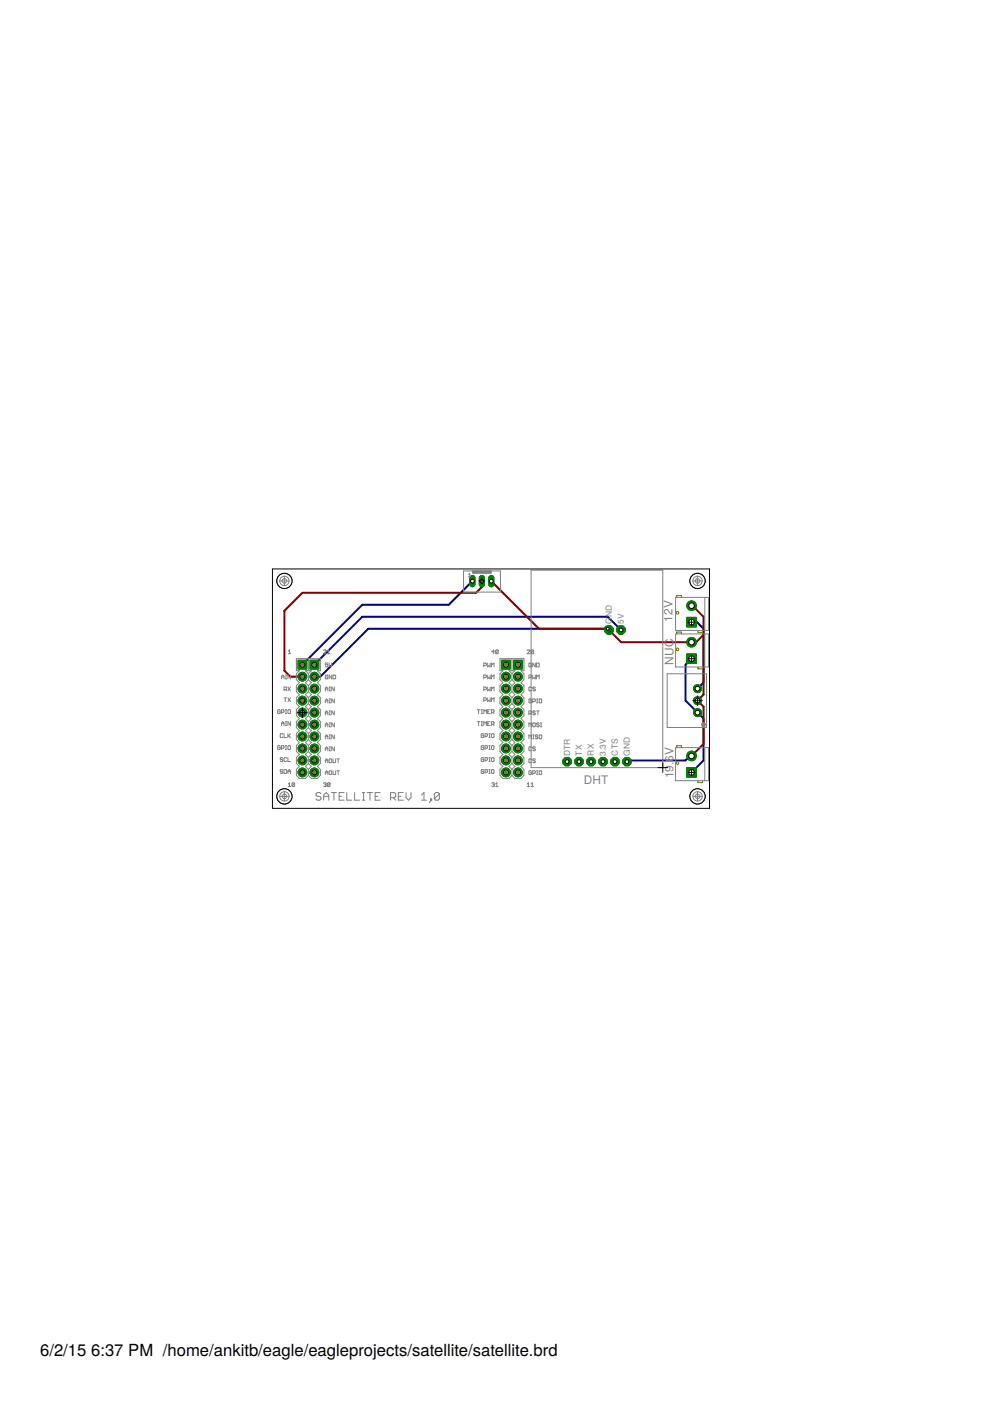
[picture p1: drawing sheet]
<svg xmlns="http://www.w3.org/2000/svg" width="210mm" height="297mm" viewBox="0 0 210 297" stroke-linecap="round" stroke-linejoin="round" font-family="sans-serif">
<defs><g id="words">
<g font-size="3.5">
<text x="8.5" y="287.5">6/2/15</text>
<text x="19.3" y="287.5">6:37 PM /home/ankitb/eagle/eagleprojects/satellite/satellite.brd</text>
</g>
<g font-size="2.5" fill="#7f7f7f">
<text x="142.6" y="131.8" transform="rotate(-90 142.6 131.8)">12V</text>
<text x="142.8" y="140.9" transform="rotate(-90 142.8 140.9)">NUC</text>
<text x="123.8" y="166.3">DHT</text>
<text x="142.8" y="165" transform="rotate(-90 142.8 165)">19.6V</text>
</g>
<g font-size="1.8" fill="#7f7f7f">
<text x="129.7" y="132.3" transform="rotate(-90 129.7 132.3)">GND</text>
<text x="132.3" y="132.3" transform="rotate(-90 132.3 132.3)">5V</text>
<text x="120.9" y="160.2" transform="rotate(-90 120.9 160.2)">DTR</text>
<text x="123.4" y="160.2" transform="rotate(-90 123.4 160.2)">TX</text>
<text x="125.9" y="160.2" transform="rotate(-90 125.9 160.2)">RX</text>
<text x="128.5" y="160.2" transform="rotate(-90 128.5 160.2)">3.3V</text>
<text x="131" y="160.2" transform="rotate(-90 131 160.2)">CTS</text>
<text x="133.6" y="160.2" transform="rotate(-90 133.6 160.2)">GND</text>
</g>
</g></defs>
<path d="M100.2 123.2l-5.1 5h-18.3l-12.7 12.7M129.1 133.6l-.2-.3h-50.8l-10.2 10.2h-1.2M131.7 133.6l-2.8-2.8h-52.1l-10.1 10.1M146.6 139.7l-1.2 1.2v7.6l3.8 3.9v8.8l-2.6 2.6M146.6 131.9h1.2l1.4 1.4v11.4l-1.3 1.3M146.6 160.3h-.3l-.9 .9h-12.2l-.5 .5" fill="none" stroke="#000080" stroke-width=".42"/>
<path d="M63.2 140h1.8v1.9h-1.8z" fill="#008000" stroke="#008000" stroke-width=".21"/>
<circle cx="64.1" cy="140.9" r=".51" fill="#fff" stroke="#000" stroke-width=".21"/>
<circle cx="64.1" cy="143.5" r=".93" fill="#008000" stroke="#008000" stroke-width=".21"/>
<circle cx="64.1" cy="143.5" r=".51" fill="#fff" stroke="#000" stroke-width=".21"/>
<circle cx="64.1" cy="146" r=".93" fill="#008000" stroke="#008000" stroke-width=".21"/>
<circle cx="64.1" cy="146" r=".51" fill="#fff" stroke="#000" stroke-width=".21"/>
<circle cx="64.1" cy="148.5" r=".93" fill="#008000" stroke="#008000" stroke-width=".21"/>
<circle cx="64.1" cy="148.5" r=".51" fill="#fff" stroke="#000" stroke-width=".21"/>
<circle cx="64.1" cy="151.1" r=".93" fill="#008000" stroke="#008000" stroke-width=".21"/>
<circle cx="64.1" cy="151.1" r=".51" fill="#fff" stroke="#000" stroke-width=".21"/>
<circle cx="64.1" cy="153.6" r=".93" fill="#008000" stroke="#008000" stroke-width=".21"/>
<circle cx="64.1" cy="153.6" r=".51" fill="#fff" stroke="#000" stroke-width=".21"/>
<circle cx="64.1" cy="156.1" r=".93" fill="#008000" stroke="#008000" stroke-width=".21"/>
<circle cx="64.1" cy="156.1" r=".51" fill="#fff" stroke="#000" stroke-width=".21"/>
<circle cx="64.1" cy="158.7" r=".93" fill="#008000" stroke="#008000" stroke-width=".21"/>
<circle cx="64.1" cy="158.7" r=".51" fill="#fff" stroke="#000" stroke-width=".21"/>
<circle cx="64.1" cy="161.2" r=".93" fill="#008000" stroke="#008000" stroke-width=".21"/>
<circle cx="64.1" cy="161.2" r=".51" fill="#fff" stroke="#000" stroke-width=".21"/>
<circle cx="64.1" cy="163.8" r=".93" fill="#008000" stroke="#008000" stroke-width=".21"/>
<circle cx="64.1" cy="163.8" r=".51" fill="#fff" stroke="#000" stroke-width=".21"/>
<path d="M65.7 140h1.9v1.9h-1.9z" fill="#008000" stroke="#008000" stroke-width=".21"/>
<circle cx="66.7" cy="140.9" r=".51" fill="#fff" stroke="#000" stroke-width=".21"/>
<circle cx="66.7" cy="143.5" r=".93" fill="#008000" stroke="#008000" stroke-width=".21"/>
<circle cx="66.7" cy="143.5" r=".51" fill="#fff" stroke="#000" stroke-width=".21"/>
<circle cx="66.7" cy="146" r=".93" fill="#008000" stroke="#008000" stroke-width=".21"/>
<circle cx="66.7" cy="146" r=".51" fill="#fff" stroke="#000" stroke-width=".21"/>
<circle cx="66.7" cy="148.5" r=".93" fill="#008000" stroke="#008000" stroke-width=".21"/>
<circle cx="66.7" cy="148.5" r=".51" fill="#fff" stroke="#000" stroke-width=".21"/>
<circle cx="66.7" cy="151.1" r=".93" fill="#008000" stroke="#008000" stroke-width=".21"/>
<circle cx="66.7" cy="151.1" r=".51" fill="#fff" stroke="#000" stroke-width=".21"/>
<circle cx="66.7" cy="153.6" r=".93" fill="#008000" stroke="#008000" stroke-width=".21"/>
<circle cx="66.7" cy="153.6" r=".51" fill="#fff" stroke="#000" stroke-width=".21"/>
<circle cx="66.7" cy="156.1" r=".93" fill="#008000" stroke="#008000" stroke-width=".21"/>
<circle cx="66.7" cy="156.1" r=".51" fill="#fff" stroke="#000" stroke-width=".21"/>
<circle cx="66.7" cy="158.7" r=".93" fill="#008000" stroke="#008000" stroke-width=".21"/>
<circle cx="66.7" cy="158.7" r=".51" fill="#fff" stroke="#000" stroke-width=".21"/>
<circle cx="66.7" cy="161.2" r=".93" fill="#008000" stroke="#008000" stroke-width=".21"/>
<circle cx="66.7" cy="161.2" r=".51" fill="#fff" stroke="#000" stroke-width=".21"/>
<circle cx="66.7" cy="163.8" r=".93" fill="#008000" stroke="#008000" stroke-width=".21"/>
<circle cx="66.7" cy="163.8" r=".51" fill="#fff" stroke="#000" stroke-width=".21"/>
<path d="M106.3 140h1.9v1.9h-1.9z" fill="#008000" stroke="#008000" stroke-width=".21"/>
<circle cx="107.3" cy="140.9" r=".51" fill="#fff" stroke="#000" stroke-width=".21"/>
<circle cx="107.3" cy="143.5" r=".93" fill="#008000" stroke="#008000" stroke-width=".21"/>
<circle cx="107.3" cy="143.5" r=".51" fill="#fff" stroke="#000" stroke-width=".21"/>
<circle cx="107.3" cy="146" r=".93" fill="#008000" stroke="#008000" stroke-width=".21"/>
<circle cx="107.3" cy="146" r=".51" fill="#fff" stroke="#000" stroke-width=".21"/>
<circle cx="107.3" cy="148.5" r=".93" fill="#008000" stroke="#008000" stroke-width=".21"/>
<circle cx="107.3" cy="148.5" r=".51" fill="#fff" stroke="#000" stroke-width=".21"/>
<circle cx="107.3" cy="151.1" r=".93" fill="#008000" stroke="#008000" stroke-width=".21"/>
<circle cx="107.3" cy="151.1" r=".51" fill="#fff" stroke="#000" stroke-width=".21"/>
<circle cx="107.3" cy="153.6" r=".93" fill="#008000" stroke="#008000" stroke-width=".21"/>
<circle cx="107.3" cy="153.6" r=".51" fill="#fff" stroke="#000" stroke-width=".21"/>
<circle cx="107.3" cy="156.1" r=".93" fill="#008000" stroke="#008000" stroke-width=".21"/>
<circle cx="107.3" cy="156.1" r=".51" fill="#fff" stroke="#000" stroke-width=".21"/>
<circle cx="107.3" cy="158.7" r=".93" fill="#008000" stroke="#008000" stroke-width=".21"/>
<circle cx="107.3" cy="158.7" r=".51" fill="#fff" stroke="#000" stroke-width=".21"/>
<circle cx="107.3" cy="161.2" r=".93" fill="#008000" stroke="#008000" stroke-width=".21"/>
<circle cx="107.3" cy="161.2" r=".51" fill="#fff" stroke="#000" stroke-width=".21"/>
<circle cx="107.3" cy="163.8" r=".93" fill="#008000" stroke="#008000" stroke-width=".21"/>
<circle cx="107.3" cy="163.8" r=".51" fill="#fff" stroke="#000" stroke-width=".21"/>
<path d="M108.9 140h1.8v1.9h-1.8z" fill="#008000" stroke="#008000" stroke-width=".21"/>
<circle cx="109.8" cy="140.9" r=".51" fill="#fff" stroke="#000" stroke-width=".21"/>
<circle cx="109.8" cy="143.5" r=".93" fill="#008000" stroke="#008000" stroke-width=".21"/>
<circle cx="109.8" cy="143.5" r=".51" fill="#fff" stroke="#000" stroke-width=".21"/>
<circle cx="109.8" cy="146" r=".93" fill="#008000" stroke="#008000" stroke-width=".21"/>
<circle cx="109.8" cy="146" r=".51" fill="#fff" stroke="#000" stroke-width=".21"/>
<circle cx="109.8" cy="148.5" r=".93" fill="#008000" stroke="#008000" stroke-width=".21"/>
<circle cx="109.8" cy="148.5" r=".51" fill="#fff" stroke="#000" stroke-width=".21"/>
<circle cx="109.8" cy="151.1" r=".93" fill="#008000" stroke="#008000" stroke-width=".21"/>
<circle cx="109.8" cy="151.1" r=".51" fill="#fff" stroke="#000" stroke-width=".21"/>
<circle cx="109.8" cy="153.6" r=".93" fill="#008000" stroke="#008000" stroke-width=".21"/>
<circle cx="109.8" cy="153.6" r=".51" fill="#fff" stroke="#000" stroke-width=".21"/>
<circle cx="109.8" cy="156.1" r=".93" fill="#008000" stroke="#008000" stroke-width=".21"/>
<circle cx="109.8" cy="156.1" r=".51" fill="#fff" stroke="#000" stroke-width=".21"/>
<circle cx="109.8" cy="158.7" r=".93" fill="#008000" stroke="#008000" stroke-width=".21"/>
<circle cx="109.8" cy="158.7" r=".51" fill="#fff" stroke="#000" stroke-width=".21"/>
<circle cx="109.8" cy="161.2" r=".93" fill="#008000" stroke="#008000" stroke-width=".21"/>
<circle cx="109.8" cy="161.2" r=".51" fill="#fff" stroke="#000" stroke-width=".21"/>
<circle cx="109.8" cy="163.8" r=".93" fill="#008000" stroke="#008000" stroke-width=".21"/>
<circle cx="109.8" cy="163.8" r=".51" fill="#fff" stroke="#000" stroke-width=".21"/>
<circle cx="132.9" cy="161.5" r=".96" fill="#008000" stroke="#008000" stroke-width=".21"/>
<circle cx="132.9" cy="161.5" r=".4" fill="#fff" stroke="#000" stroke-width=".21"/>
<circle cx="130.4" cy="161.5" r=".96" fill="#008000" stroke="#008000" stroke-width=".21"/>
<circle cx="130.4" cy="161.5" r=".4" fill="#fff" stroke="#000" stroke-width=".21"/>
<circle cx="127.8" cy="161.5" r=".96" fill="#008000" stroke="#008000" stroke-width=".21"/>
<circle cx="127.8" cy="161.5" r=".4" fill="#fff" stroke="#000" stroke-width=".21"/>
<circle cx="125.3" cy="161.5" r=".96" fill="#008000" stroke="#008000" stroke-width=".21"/>
<circle cx="125.3" cy="161.5" r=".4" fill="#fff" stroke="#000" stroke-width=".21"/>
<circle cx="122.8" cy="161.5" r=".96" fill="#008000" stroke="#008000" stroke-width=".21"/>
<circle cx="122.8" cy="161.5" r=".4" fill="#fff" stroke="#000" stroke-width=".21"/>
<circle cx="120.2" cy="161.5" r=".96" fill="#008000" stroke="#008000" stroke-width=".21"/>
<circle cx="120.2" cy="161.5" r=".4" fill="#fff" stroke="#000" stroke-width=".21"/>
<circle cx="131.7" cy="133.6" r=".96" fill="#008000" stroke="#008000" stroke-width=".21"/>
<circle cx="131.7" cy="133.6" r=".4" fill="#fff" stroke="#000" stroke-width=".21"/>
<circle cx="129.1" cy="133.6" r=".96" fill="#008000" stroke="#008000" stroke-width=".21"/>
<circle cx="129.1" cy="133.6" r=".4" fill="#fff" stroke="#000" stroke-width=".21"/>
<path d="M145.6 138.6h2v2.1h-2z" fill="#008000" stroke="#008000" stroke-width=".21"/>
<circle cx="146.6" cy="139.7" r=".59" fill="#fff" stroke="#000" stroke-width=".21"/>
<circle cx="146.6" cy="136.2" r="1.02" fill="#008000" stroke="#008000" stroke-width=".21"/>
<circle cx="146.6" cy="136.2" r=".59" fill="#fff" stroke="#000" stroke-width=".21"/>
<path d="M145.6 162.8h2v2h-2z" fill="#008000" stroke="#008000" stroke-width=".21"/>
<circle cx="146.6" cy="163.8" r=".59" fill="#fff" stroke="#000" stroke-width=".21"/>
<circle cx="146.6" cy="160.3" r="1.02" fill="#008000" stroke="#008000" stroke-width=".21"/>
<circle cx="146.6" cy="160.3" r=".59" fill="#fff" stroke="#000" stroke-width=".21"/>
<path d="M145.6 130.9h2v2h-2z" fill="#008000" stroke="#008000" stroke-width=".21"/>
<circle cx="146.6" cy="131.9" r=".59" fill="#fff" stroke="#000" stroke-width=".21"/>
<circle cx="146.6" cy="128.4" r="1.02" fill="#008000" stroke="#008000" stroke-width=".21"/>
<circle cx="146.6" cy="128.4" r=".59" fill="#fff" stroke="#000" stroke-width=".21"/>
<circle cx="147.9" cy="151.1" r=".85" fill="#008000" stroke="#008000" stroke-width=".21"/>
<circle cx="147.9" cy="151.1" r=".51" fill="#fff" stroke="#000" stroke-width=".21"/>
<circle cx="147.9" cy="148.5" r=".85" fill="#008000" stroke="#008000" stroke-width=".21"/>
<circle cx="147.9" cy="148.5" r=".51" fill="#fff" stroke="#000" stroke-width=".21"/>
<circle cx="147.9" cy="146" r=".85" fill="#008000" stroke="#008000" stroke-width=".21"/>
<circle cx="147.9" cy="146" r=".51" fill="#fff" stroke="#000" stroke-width=".21"/>
<path d="M104.2 122.6v1.3" fill="none" stroke="#008000" stroke-width="1.3"/>
<circle cx="104.2" cy="123.2" r=".4" fill="#fff" stroke="#000" stroke-width=".21"/>
<path d="M102.2 122.6v1.3" fill="none" stroke="#008000" stroke-width="1.3"/>
<circle cx="102.2" cy="123.2" r=".4" fill="#fff" stroke="#000" stroke-width=".21"/>
<path d="M100.2 122.6v1.3" fill="none" stroke="#008000" stroke-width="1.3"/>
<circle cx="100.2" cy="123.2" r=".4" fill="#fff" stroke="#000" stroke-width=".21"/>
<path d="M128.4 132.8h1v1h-1z" fill="#008000" stroke="#008000" stroke-width=".21"/>
<circle cx="128.9" cy="133.3" r=".3" fill="#fff" stroke="#000" stroke-width=".21"/>
<path d="M102.2 123.2v1.3l-1.3 1.2h-36.8l-3.8 3.8v12.7l1.3 1.3h2.5M104.2 123.2l10.1 10.1h14.6M129.1 133.6l2.6 2.6h15.9l1.6-1.6M146.6 128.4h.2l2.4 2.4v16.5l-1.3 1.2 1.3 1.3v7.9l-2.6 2.6" fill="none" stroke="#800000" stroke-width=".42"/>
<path d="M63.2 140h1.8v1.9h-1.8z" fill="#008000" stroke="#008000" stroke-width=".21"/>
<circle cx="64.1" cy="140.9" r=".51" fill="#fff" stroke="#000" stroke-width=".21"/>
<circle cx="64.1" cy="143.5" r=".93" fill="#008000" stroke="#008000" stroke-width=".21"/>
<circle cx="64.1" cy="143.5" r=".51" fill="#fff" stroke="#000" stroke-width=".21"/>
<circle cx="64.1" cy="146" r=".93" fill="#008000" stroke="#008000" stroke-width=".21"/>
<circle cx="64.1" cy="146" r=".51" fill="#fff" stroke="#000" stroke-width=".21"/>
<circle cx="64.1" cy="148.5" r=".93" fill="#008000" stroke="#008000" stroke-width=".21"/>
<circle cx="64.1" cy="148.5" r=".51" fill="#fff" stroke="#000" stroke-width=".21"/>
<circle cx="64.1" cy="151.1" r=".93" fill="#008000" stroke="#008000" stroke-width=".21"/>
<circle cx="64.1" cy="151.1" r=".51" fill="#fff" stroke="#000" stroke-width=".21"/>
<circle cx="64.1" cy="153.6" r=".93" fill="#008000" stroke="#008000" stroke-width=".21"/>
<circle cx="64.1" cy="153.6" r=".51" fill="#fff" stroke="#000" stroke-width=".21"/>
<circle cx="64.1" cy="156.1" r=".93" fill="#008000" stroke="#008000" stroke-width=".21"/>
<circle cx="64.1" cy="156.1" r=".51" fill="#fff" stroke="#000" stroke-width=".21"/>
<circle cx="64.1" cy="158.7" r=".93" fill="#008000" stroke="#008000" stroke-width=".21"/>
<circle cx="64.1" cy="158.7" r=".51" fill="#fff" stroke="#000" stroke-width=".21"/>
<circle cx="64.1" cy="161.2" r=".93" fill="#008000" stroke="#008000" stroke-width=".21"/>
<circle cx="64.1" cy="161.2" r=".51" fill="#fff" stroke="#000" stroke-width=".21"/>
<circle cx="64.1" cy="163.8" r=".93" fill="#008000" stroke="#008000" stroke-width=".21"/>
<circle cx="64.1" cy="163.8" r=".51" fill="#fff" stroke="#000" stroke-width=".21"/>
<path d="M65.7 140h1.9v1.9h-1.9z" fill="#008000" stroke="#008000" stroke-width=".21"/>
<circle cx="66.7" cy="140.9" r=".51" fill="#fff" stroke="#000" stroke-width=".21"/>
<circle cx="66.7" cy="143.5" r=".93" fill="#008000" stroke="#008000" stroke-width=".21"/>
<circle cx="66.7" cy="143.5" r=".51" fill="#fff" stroke="#000" stroke-width=".21"/>
<circle cx="66.7" cy="146" r=".93" fill="#008000" stroke="#008000" stroke-width=".21"/>
<circle cx="66.7" cy="146" r=".51" fill="#fff" stroke="#000" stroke-width=".21"/>
<circle cx="66.7" cy="148.5" r=".93" fill="#008000" stroke="#008000" stroke-width=".21"/>
<circle cx="66.7" cy="148.5" r=".51" fill="#fff" stroke="#000" stroke-width=".21"/>
<circle cx="66.7" cy="151.1" r=".93" fill="#008000" stroke="#008000" stroke-width=".21"/>
<circle cx="66.7" cy="151.1" r=".51" fill="#fff" stroke="#000" stroke-width=".21"/>
<circle cx="66.7" cy="153.6" r=".93" fill="#008000" stroke="#008000" stroke-width=".21"/>
<circle cx="66.7" cy="153.6" r=".51" fill="#fff" stroke="#000" stroke-width=".21"/>
<circle cx="66.7" cy="156.1" r=".93" fill="#008000" stroke="#008000" stroke-width=".21"/>
<circle cx="66.7" cy="156.1" r=".51" fill="#fff" stroke="#000" stroke-width=".21"/>
<circle cx="66.7" cy="158.7" r=".93" fill="#008000" stroke="#008000" stroke-width=".21"/>
<circle cx="66.7" cy="158.7" r=".51" fill="#fff" stroke="#000" stroke-width=".21"/>
<circle cx="66.7" cy="161.2" r=".93" fill="#008000" stroke="#008000" stroke-width=".21"/>
<circle cx="66.7" cy="161.2" r=".51" fill="#fff" stroke="#000" stroke-width=".21"/>
<circle cx="66.7" cy="163.8" r=".93" fill="#008000" stroke="#008000" stroke-width=".21"/>
<circle cx="66.7" cy="163.8" r=".51" fill="#fff" stroke="#000" stroke-width=".21"/>
<path d="M106.3 140h1.9v1.9h-1.9z" fill="#008000" stroke="#008000" stroke-width=".21"/>
<circle cx="107.3" cy="140.9" r=".51" fill="#fff" stroke="#000" stroke-width=".21"/>
<circle cx="107.3" cy="143.5" r=".93" fill="#008000" stroke="#008000" stroke-width=".21"/>
<circle cx="107.3" cy="143.5" r=".51" fill="#fff" stroke="#000" stroke-width=".21"/>
<circle cx="107.3" cy="146" r=".93" fill="#008000" stroke="#008000" stroke-width=".21"/>
<circle cx="107.3" cy="146" r=".51" fill="#fff" stroke="#000" stroke-width=".21"/>
<circle cx="107.3" cy="148.5" r=".93" fill="#008000" stroke="#008000" stroke-width=".21"/>
<circle cx="107.3" cy="148.5" r=".51" fill="#fff" stroke="#000" stroke-width=".21"/>
<circle cx="107.3" cy="151.1" r=".93" fill="#008000" stroke="#008000" stroke-width=".21"/>
<circle cx="107.3" cy="151.1" r=".51" fill="#fff" stroke="#000" stroke-width=".21"/>
<circle cx="107.3" cy="153.6" r=".93" fill="#008000" stroke="#008000" stroke-width=".21"/>
<circle cx="107.3" cy="153.6" r=".51" fill="#fff" stroke="#000" stroke-width=".21"/>
<circle cx="107.3" cy="156.1" r=".93" fill="#008000" stroke="#008000" stroke-width=".21"/>
<circle cx="107.3" cy="156.1" r=".51" fill="#fff" stroke="#000" stroke-width=".21"/>
<circle cx="107.3" cy="158.7" r=".93" fill="#008000" stroke="#008000" stroke-width=".21"/>
<circle cx="107.3" cy="158.7" r=".51" fill="#fff" stroke="#000" stroke-width=".21"/>
<circle cx="107.3" cy="161.2" r=".93" fill="#008000" stroke="#008000" stroke-width=".21"/>
<circle cx="107.3" cy="161.2" r=".51" fill="#fff" stroke="#000" stroke-width=".21"/>
<circle cx="107.3" cy="163.8" r=".93" fill="#008000" stroke="#008000" stroke-width=".21"/>
<circle cx="107.3" cy="163.8" r=".51" fill="#fff" stroke="#000" stroke-width=".21"/>
<path d="M108.9 140h1.8v1.9h-1.8z" fill="#008000" stroke="#008000" stroke-width=".21"/>
<circle cx="109.8" cy="140.9" r=".51" fill="#fff" stroke="#000" stroke-width=".21"/>
<circle cx="109.8" cy="143.5" r=".93" fill="#008000" stroke="#008000" stroke-width=".21"/>
<circle cx="109.8" cy="143.5" r=".51" fill="#fff" stroke="#000" stroke-width=".21"/>
<circle cx="109.8" cy="146" r=".93" fill="#008000" stroke="#008000" stroke-width=".21"/>
<circle cx="109.8" cy="146" r=".51" fill="#fff" stroke="#000" stroke-width=".21"/>
<circle cx="109.8" cy="148.5" r=".93" fill="#008000" stroke="#008000" stroke-width=".21"/>
<circle cx="109.8" cy="148.5" r=".51" fill="#fff" stroke="#000" stroke-width=".21"/>
<circle cx="109.8" cy="151.1" r=".93" fill="#008000" stroke="#008000" stroke-width=".21"/>
<circle cx="109.8" cy="151.1" r=".51" fill="#fff" stroke="#000" stroke-width=".21"/>
<circle cx="109.8" cy="153.6" r=".93" fill="#008000" stroke="#008000" stroke-width=".21"/>
<circle cx="109.8" cy="153.6" r=".51" fill="#fff" stroke="#000" stroke-width=".21"/>
<circle cx="109.8" cy="156.1" r=".93" fill="#008000" stroke="#008000" stroke-width=".21"/>
<circle cx="109.8" cy="156.1" r=".51" fill="#fff" stroke="#000" stroke-width=".21"/>
<circle cx="109.8" cy="158.7" r=".93" fill="#008000" stroke="#008000" stroke-width=".21"/>
<circle cx="109.8" cy="158.7" r=".51" fill="#fff" stroke="#000" stroke-width=".21"/>
<circle cx="109.8" cy="161.2" r=".93" fill="#008000" stroke="#008000" stroke-width=".21"/>
<circle cx="109.8" cy="161.2" r=".51" fill="#fff" stroke="#000" stroke-width=".21"/>
<circle cx="109.8" cy="163.8" r=".93" fill="#008000" stroke="#008000" stroke-width=".21"/>
<circle cx="109.8" cy="163.8" r=".51" fill="#fff" stroke="#000" stroke-width=".21"/>
<circle cx="132.9" cy="161.5" r=".96" fill="#008000" stroke="#008000" stroke-width=".21"/>
<circle cx="132.9" cy="161.5" r=".4" fill="#fff" stroke="#000" stroke-width=".21"/>
<circle cx="130.4" cy="161.5" r=".96" fill="#008000" stroke="#008000" stroke-width=".21"/>
<circle cx="130.4" cy="161.5" r=".4" fill="#fff" stroke="#000" stroke-width=".21"/>
<circle cx="127.8" cy="161.5" r=".96" fill="#008000" stroke="#008000" stroke-width=".21"/>
<circle cx="127.8" cy="161.5" r=".4" fill="#fff" stroke="#000" stroke-width=".21"/>
<circle cx="125.3" cy="161.5" r=".96" fill="#008000" stroke="#008000" stroke-width=".21"/>
<circle cx="125.3" cy="161.5" r=".4" fill="#fff" stroke="#000" stroke-width=".21"/>
<circle cx="122.8" cy="161.5" r=".96" fill="#008000" stroke="#008000" stroke-width=".21"/>
<circle cx="122.8" cy="161.5" r=".4" fill="#fff" stroke="#000" stroke-width=".21"/>
<circle cx="120.2" cy="161.5" r=".96" fill="#008000" stroke="#008000" stroke-width=".21"/>
<circle cx="120.2" cy="161.5" r=".4" fill="#fff" stroke="#000" stroke-width=".21"/>
<circle cx="131.7" cy="133.6" r=".96" fill="#008000" stroke="#008000" stroke-width=".21"/>
<circle cx="131.7" cy="133.6" r=".4" fill="#fff" stroke="#000" stroke-width=".21"/>
<circle cx="129.1" cy="133.6" r=".96" fill="#008000" stroke="#008000" stroke-width=".21"/>
<circle cx="129.1" cy="133.6" r=".4" fill="#fff" stroke="#000" stroke-width=".21"/>
<path d="M145.6 138.6h2v2.1h-2z" fill="#008000" stroke="#008000" stroke-width=".21"/>
<circle cx="146.6" cy="139.7" r=".59" fill="#fff" stroke="#000" stroke-width=".21"/>
<circle cx="146.6" cy="136.2" r="1.02" fill="#008000" stroke="#008000" stroke-width=".21"/>
<circle cx="146.6" cy="136.2" r=".59" fill="#fff" stroke="#000" stroke-width=".21"/>
<path d="M145.6 162.8h2v2h-2z" fill="#008000" stroke="#008000" stroke-width=".21"/>
<circle cx="146.6" cy="163.8" r=".59" fill="#fff" stroke="#000" stroke-width=".21"/>
<circle cx="146.6" cy="160.3" r="1.02" fill="#008000" stroke="#008000" stroke-width=".21"/>
<circle cx="146.6" cy="160.3" r=".59" fill="#fff" stroke="#000" stroke-width=".21"/>
<path d="M145.6 130.9h2v2h-2z" fill="#008000" stroke="#008000" stroke-width=".21"/>
<circle cx="146.6" cy="131.9" r=".59" fill="#fff" stroke="#000" stroke-width=".21"/>
<circle cx="146.6" cy="128.4" r="1.02" fill="#008000" stroke="#008000" stroke-width=".21"/>
<circle cx="146.6" cy="128.4" r=".59" fill="#fff" stroke="#000" stroke-width=".21"/>
<circle cx="147.9" cy="151.1" r=".85" fill="#008000" stroke="#008000" stroke-width=".21"/>
<circle cx="147.9" cy="151.1" r=".51" fill="#fff" stroke="#000" stroke-width=".21"/>
<circle cx="147.9" cy="148.5" r=".85" fill="#008000" stroke="#008000" stroke-width=".21"/>
<circle cx="147.9" cy="148.5" r=".51" fill="#fff" stroke="#000" stroke-width=".21"/>
<circle cx="147.9" cy="146" r=".85" fill="#008000" stroke="#008000" stroke-width=".21"/>
<circle cx="147.9" cy="146" r=".51" fill="#fff" stroke="#000" stroke-width=".21"/>
<path d="M104.2 122.6v1.3" fill="none" stroke="#008000" stroke-width="1.3"/>
<circle cx="104.2" cy="123.2" r=".4" fill="#fff" stroke="#000" stroke-width=".21"/>
<path d="M102.2 122.6v1.3" fill="none" stroke="#008000" stroke-width="1.3"/>
<circle cx="102.2" cy="123.2" r=".4" fill="#fff" stroke="#000" stroke-width=".21"/>
<path d="M100.2 122.6v1.3" fill="none" stroke="#008000" stroke-width="1.3"/>
<circle cx="100.2" cy="123.2" r=".4" fill="#fff" stroke="#000" stroke-width=".21"/>
<path d="M128.4 132.8h1v1h-1z" fill="#008000" stroke="#008000" stroke-width=".21"/>
<circle cx="128.9" cy="133.3" r=".3" fill="#fff" stroke="#000" stroke-width=".21"/>
<g fill="none" stroke="#7f7f7f" stroke-width=".21">
<path d="M61.1 138.1l.3-.3v.8M61.1 138.6h.5M68.6 137.9l.1-.1 .5 .1-.6 .7h.6M69.4 138.1l.3-.3v.8M69.4 138.6h.6M98.3 121.1h7.8v4.4h-7.8zM99.3 121.8l.3-.2v.7M99.3 122.3h.5M104.8 138.2h-.5l.4-.4v.8M105.6 137.9v.6l-.1 .1-.4-.1M105.6 137.9l-.1-.1-.4 .1v.6M105.6 137.9l-.5 .6"/>
<path d="M111.8 137.9l.1-.1 .4 .1-.5 .7h.5M112.6 138.5l.5-.6v.6l-.1 .1zM112.6 137.9l.1-.1 .4 .1M112.6 120.9h27.9v41.9h-27.9zM143.2 134.4h7v7h-7zM143.2 126.7h7v7h-7zM149.4 126.7v7M149.4 134.4v7M59.4 150.6l-.1-.1-.4 .1 .1 .7 .4-.1v-.3h-.3M59.4 158.2l-.1-.1-.4 .1 .1 .7 .4-.1v-.3h-.3M59.7 143.9v-.5l.2-.3 .3 .3v.5M59.7 151l.5-.1-.1-.4h-.4v.8"/>
<path d="M59.7 153.8v-.5l.2-.3 .3 .3v.5M59.7 158.6h.4l.1-.1-.1-.4h-.4v.8M59.7 143.5h.5M59.7 153.4h.5M59.9 155.7l-.1-.1-.4 .1 .1 .7 .4-.2M60.2 146.2h.4l.2-.4-.6-.1v.8M60.2 155.6v.8h.6M60.2 148h.6M60.5 143.9h.3M60.5 143.1h.3M60.5 146.2l.3 .3M60.5 148v.8"/>
<path d="M60.5 150.5h.3M60.5 151.3h.3M60.5 153.8h.3M60.5 153h.3M60.5 158.1h.3M60.5 158.9h.3M60.6 143.1v.8M60.6 150.5v.8M60.6 153v.8M60.6 158.1v.8M61 155.6v.8M61 145.7l.6 .8"/>
<path d="M61 148l.6 .8M61.2 150.5l.4 .1v.6l-.2 .1-.4-.1zM61.2 158.1l.4 .1v.6l-.2 .1-.4-.1zM61.2 156l.4 .4M61.6 143.1v.8l-.6-.8v.8M61.6 153v.8l-.6-.8v.8M61.6 145.7l-.6 .8M61.6 148l-.6 .8M61.6 155.6l-.6 .5M63.5 142.2l-.7 .6v1.3l.7 .6-.7 .7v1.2l.7 .7-.7 .6v1.3l.7 .6-.7 .7v1.2l.7 .7-.7 .6v1.3l.7 .6-.7 .6v1.3l.7 .6-.7 .7v1.2l.7 .7-.7 .6v1.3l.7 .6-.7 .6v1.3l.7 .6h1.2l.7-.6M64.7 142.2l.7 .6M65.4 156.8l-.7 .6 .7 .7"/>
<path d="M65.4 159.3l.6 .7-.6 .6M65.4 151.7l-.7 .7 .7 .6M65.4 154.3l-.7 .6 .7 .6M65.4 149.2l.6 .6-.6 .7M65.4 149.2l-.7 .6 .7 .7M65.4 151.7l.6 .7-.6 .6M65.4 154.3l.6 .6-.6 .6M65.4 146.6l.6 .7-.6 .6M65.4 144.1l-.7 .6 .7 .7M65.4 146.6l-.7 .7 .7 .6M65.4 144.1l.6 .6-.6 .7M65.4 159.3l-.7 .7 .7 .6"/>
<path d="M65.4 156.8l.6 .6-.6 .7M65.4 142.8v1.3M65.4 145.4v1.2M65.4 147.9v1.3M65.4 150.5v1.2M65.4 153v1.3M65.4 155.5v1.3M65.4 158.1v1.2M66 142.2l-.6 .6M67.3 142.2l.6 .6v1.3l-.6 .6 .6 .7v1.2l-.6 .7 .6 .6v1.3l-.6 .6 .6 .7v1.2l-.6 .7 .6 .6v1.3l-.6 .6 .6 .6v1.3l-.6 .6 .6 .7v1.2l-.6 .7 .6 .6v1.3l-.6 .6 .6 .6v1.3l-.6 .6h-1.3l-.6-.6M69 146.5v-.6l.2-.2 .3 .2v.6M69 149v-.5l.2-.3 .3 .3v.5"/>
<path d="M69 151.6v-.6l.2-.3 .3 .3v.6M69 154.1v-.6l.2-.2 .3 .2v.6M69 156.6v-.5l.2-.3 .3 .3v.5M69 159.2v-.6l.2-.3 .3 .3v.6M69 146.1h.5M69 148.6h.5M69 151.2h.5M69 153.7h.5M69 156.2h.5M69 158.7h.5M69.5 143.3l-.1-.2-.4 .2v.5l.4 .1 .1-.4h-.3M69.5 140.6h-.5v.4l.2-.1 .3 .1-.1 .4-.4-.1"/>
<path d="M69.8 145.7h.3M69.8 140.6v.5l.3 .3 .2-.3v-.5M69.8 146.5h.3M69.8 149h.3M69.8 148.2h.3M69.8 151.6h.3M69.8 150.7h.3M69.8 154.1h.3M69.8 153.3h.3M69.8 156.6h.3M69.8 155.8h.3M69.8 159.2h.3"/>
<path d="M69.8 158.3h.3M69.9 145.7v.8M69.9 148.2v.8M69.9 150.7v.9M69.9 153.3v.8M69.9 155.8v.8M69.9 158.3v.9M70.3 143.1v.8l-.5-.8v.8M70.6 143.1l.6 .2v.5l-.2 .1h-.4zM70.9 145.7v.8l-.6-.8v.8M70.9 148.2v.8l-.6-.8v.8M70.9 150.7v.9l-.6-.9v.9"/>
<path d="M70.9 153.3v.8l-.6-.8v.8M70.9 155.8v.8l-.6-.8v.8M70.9 158.3v.9l-.6-.9v.9M101.2 150.5h.5M101.2 153h.5M101.5 150.5v.8M101.5 153v.8M102 150.5h.3M102 151.3h.3M102 153.8h.3M102 153h.3M102.2 150.5v.8"/>
<path d="M102.2 153v.8M102.6 155.7l-.2-.1-.4 .1v.5l.4 .2 .2-.4h-.3M102.6 158.2l-.2-.1-.4 .1v.6l.4 .1 .2-.4h-.3M102.6 143.7h.4l.1-.4-.5-.2v.8M102.6 146.2h.4l.1-.4-.5-.1v.8M102.6 148.5h.4l.1-.4-.5-.1v.8M102.6 141.1h.4l.1-.4-.5-.1v.8M102.6 151.3v-.8l.2 .2 .3-.2v.8M102.6 153.8v-.8l.2 .3 .3-.3v.8M102.8 156.1h.5l.1-.1-.1-.4h-.5v.8M102.8 158.6h.5l.1-.1-.1-.4h-.5v.8M103.4 150.9h.3"/>
<path d="M103.4 153.4h.3M103.4 140.6v.8l.3-.3 .2 .3v-.8M103.4 143.1v.8l.3-.2 .2 .2v-.8M103.4 145.7v.8l.3-.3 .2 .3v-.8M103.4 148v.8l.3-.3 .2 .3v-.8M103.7 155.6h.2M103.7 156.4h.2M103.7 158.1h.2M103.7 158.9h.2M103.8 155.6v.8M103.8 158.1v.8M103.9 150.5h-.5v.8h.5"/>
<path d="M103.9 153h-.5v.8h.5M104.2 155.7l.2-.1 .4 .1v.5l-.2 .2-.4-.2zM104.2 158.2l.2-.1 .4 .1v.6l-.2 .1-.4-.1zM104.2 151l.6-.1-.2-.4h-.4v.8M104.2 153.6l.6-.2-.2-.4h-.4v.8M104.2 141.4v-.8l.3 .3 .3-.3v.8M104.2 143.9v-.8l.3 .3 .3-.3v.8M104.2 146.5v-.8l.3 .2 .3-.2v.8M104.2 148.8v-.8l.3 .2 .3-.2v.8M104.5 151l.3 .3M104.5 153.6l.3 .2M106.6 142.2l-.6 .6v1.3l.6 .6-.6 .7v1.2l.6 .7-.6 .6v1.3l.6 .6-.6 .7v1.2l.6 .7-.6 .6v1.3l.6 .6-.6 .6v1.3l.6 .6-.6 .7v1.2l.6 .7-.6 .6v1.3l.6 .6-.6 .6v1.3l.6 .6h1.3l.6-.6"/>
<path d="M107.9 142.2l.6 .6M108.5 156.8l-.6 .6 .6 .7M108.5 159.3l.7 .7-.7 .6M108.5 151.7l-.6 .7 .6 .6M108.5 154.3l-.6 .6 .6 .6M108.5 149.2l.7 .6-.7 .7M108.5 149.2l-.6 .6 .6 .7M108.5 151.7l.7 .7-.7 .6M108.5 154.3l.7 .6-.7 .6M108.5 146.6l.7 .7-.7 .6M108.5 144.1l-.6 .6 .6 .7M108.5 146.6l-.6 .7 .6 .6"/>
<path d="M108.5 144.1l.7 .6-.7 .7M108.5 159.3l-.6 .7 .6 .6M108.5 156.8l.7 .6-.7 .7M108.5 142.8v1.3M108.5 145.4v1.2M108.5 147.9v1.3M108.5 150.5v1.2M108.5 153v1.3M108.5 155.5v1.3M108.5 158.1v1.2M109.2 142.2l-.7 .6M110.4 142.2l.7 .6v1.3l-.7 .6 .7 .7v1.2l-.7 .7 .7 .6v1.3l-.7 .6 .7 .7v1.2l-.7 .7 .7 .6v1.3l-.7 .6 .7 .6v1.3l-.7 .6 .7 .7v1.2l-.7 .7 .7 .6v1.3l-.7 .6 .7 .6v1.3l-.7 .6h-1.2l-.7-.6"/>
<path d="M112.1 143.7l.6-.2-.2-.4h-.4v.8M112.1 151.3l.6-.1-.2-.5h-.4v.9M112.1 154.1v-.8l.3 .2 .3-.2v.8M112.1 156.6v-.8l.3 .3 .3-.3v.8M112.4 151.3l.3 .3M112.7 145.8l-.2-.1-.4 .1v.5l.2 .2 .4-.2M112.7 140.7l-.2-.1-.4 .1 .2 .7 .4-.1v-.3h-.3M112.7 148.3l-.2-.1-.4 .1 .2 .7 .4-.1v-.3h-.3M112.7 158.5l-.2-.2-.4 .2 .2 .7 .4-.2M112.9 148.7l.6-.1-.1-.4h-.5v.8M112.9 156.6h.3M112.9 155.8h.3"/>
<path d="M112.9 143.1v.8l.3-.2 .3 .2v-.8M113.1 153.3l.4 .1-.1 .7-.5-.2v-.5zM113.1 155.8v.8M113.5 150.9l-.1-.2-.5 .2 .2 .3 .4 .1-.1 .3-.5-.2M113.5 145.8l-.1-.1-.5 .1 .2 .3 .4 .1-.1 .3-.5-.2M113.5 158.5l-.1-.2-.5 .2 .2 .2 .4 .2-.1 .3-.5-.2M113.5 140.6v.8l-.6-.8v.8M113.8 140.6l.5 .1v.6l-.1 .1h-.4zM113.8 149h.2M113.8 148.2h.2M113.8 150.7h.5M113.8 143.9v-.8l.2 .3 .3-.3v.8"/>
<path d="M113.9 148.2v.8M114 156l-.1-.2-.4 .2 .1 .2 .4 .2-.1 .2-.4-.1M114 150.7v.9M114.3 153.4l-.4-.1-.1 .2 .4 .2 .1 .2-.1 .2-.4-.2M114.4 148.2l.5 .1-.2 .7-.4-.1zM114.4 155.8l.5 .2-.2 .6-.4-.1zM114.6 154.1h.3M114.6 153.3h.3M114.7 153.3v.8M141.5 142.9h8.3v11.3h-8.3zM143.2 158.5h7v7h-7zM149.4 158.5v7"/>
<path d="M59.9 160.8l-.4-.2-.1 .3 .4 .1 .1 .3-.1 .2-.4-.2M59.9 163.3l-.1-.1-.4 .1 .1 .3 .4 .1-.1 .3-.4-.1M60.2 163.2l.6 .1-.2 .7h-.4zM60.8 160.8l-.2-.2-.4 .2v.5l.2 .2 .4-.2M61 160.6v.9h.6M61 164v-.6l.3-.2 .3 .2v.6M61 163.6h.6M61.1 166.2l.3-.2v.8M61.1 166.8h.5M62.5 166.1l-.2 .7-.4-.2M62.5 166.1l-.2-.1-.4 .1v.5M62.5 166.1l-.6 .5"/>
<path d="M65.4 161.9l.6 .6-.6 .6M65.4 161.9l-.7 .6 .7 .6M65.4 160.6v1.3M65.4 163.1v1.3M68.1 168.3l-.3-.3h-.5l-.3 .3v.3l.3 .2h.5l.3 .3v.3l-.3 .3h-.5l-.3-.3M68.6 166.1l.4-.1 .2 .1-.2 .3M68.6 168.8h1.1M68.6 169.7v-1.1l.6-.6 .5 .6v1.1M68.9 166.4h.1M69 161.7v-.5l.2-.3 .3 .3v.5M69 164.2v-.5l.2-.3 .3 .3v.5M69 161.3h.5"/>
<path d="M69 163.8h.5M69 166.4l.2 .1-.2 .3-.4-.2M69.8 161l.1-.1 .4 .1v.6l-.1 .1-.4-.1zM69.8 163.6l.1-.2 .4 .2v.5l-.1 .1-.4-.1zM70 166.1v.5l-.2 .2-.4-.2M70 166.1l-.4-.1-.2 .6M70 166.1l-.6 .5M70.3 168h1M70.6 160.9l.1 .8 .5-.1v-.7M70.6 163.4l.1 .8 .5-.1v-.7M70.8 168v1.7M71.4 160.9h.6"/>
<path d="M71.4 163.4h.6M71.7 160.9v.8M71.7 163.4v.8M71.9 168.8h.5M73 168h-1.1v1.7h1.1M73.5 168v1.7h1.1M75.2 168v1.7h1M76.8 168h.5M76.8 169.7h.5M77.1 168v1.7M77.9 168h1.1M78.4 168v1.7"/>
<path d="M79.5 168.8h.6M80.6 168h-1.1v1.7h1.1M82.8 169.1h.8l.3-.3v-.5l-.3-.3h-.8v1.7M83.4 169.1l.5 .6M84.5 168.8h.5M85.5 168h-1v1.7h1M86.1 168v1.1l.5 .6 .5-.6v-1.1M89.4 169.7h1M89.4 168.6l.5-.6v1.7M91.3 169.4h.2v.3h-.2zM91.5 169.7l-.5 .5M93.2 168.3l-.3-.3h-.5l-.3 .3v1.1"/>
<path d="M93.2 168.3v1.1l-.3 .3h-.5l-.3-.3M93.2 168.3l-1.1 1.1M102.6 160.8l-.2-.2-.4 .2v.5l.4 .2 .2-.5h-.3M102.6 163.3l-.2-.1-.4 .1v.6l.4 .1 .2-.4h-.3M102.8 161.2h.5l.1-.2-.1-.4h-.5v.9M102.8 163.7h.5l.1-.1-.1-.4h-.5v.8M103.7 160.6h.2M103.7 161.5h.2M103.7 163.2h.2M103.7 164h.2M103.8 160.6v.9M103.8 163.2v.8"/>
<path d="M104.2 163.3l.2-.1 .4 .1v.6l-.2 .1-.4-.1zM104.3 166.1l.4-.1 .1 .1-.1 .3M104.4 160.6l.4 .2v.5l-.2 .2-.4-.2v-.5zM104.5 166.4h.2M104.7 166.4l.1 .1-.1 .3-.4-.2M105.1 166.8h.5M105.1 166.2l.2-.2v.8M108.5 161.9l.7 .6-.7 .6M108.5 161.9l-.6 .6 .6 .6M108.5 160.6v1.3M108.5 163.1v1.3M111.8 166.8h.5"/>
<path d="M111.8 166.2l.2-.2v.8M112.6 166.8h.5M112.6 166.2l.3-.2v.8M112.7 161l-.2-.1-.4 .1 .2 .7 .4-.1M112.7 163.6l-.2-.2-.4 .2 .2 .6 .4-.1v-.3h-.3M112.9 164h.5l.1-.2-.1-.4h-.5v.8M113.5 161l-.1-.1-.5 .1 .2 .3 .4 .1-.1 .3-.5-.1M113.8 163.4h.2M113.8 164.2h.2M113.9 163.4v.8M114.4 163.4l.5 .2-.2 .6-.4-.1z"/>
</g>
<path d="M65.4 139.7v2.5M108.5 139.7v2.5M63.5 142.2h-.7v-2.5h5.1v2.5h-.6M64.7 142.2h1.3M106.6 142.2h-.6v-2.5h5.1v2.5h-.7M107.9 142.2h1.3" fill="none" stroke="#7f7f7f" stroke-width=".23"/>
<circle cx="149.2" cy="153.6" r=".4" fill="#7f7f7f" stroke="#7f7f7f" stroke-width=".21"/>
<path d="M100.2 121h4v.5h-4z" fill="#7f7f7f" stroke="#7f7f7f" stroke-width=".21"/>
<g fill="#808000" stroke="#808000" stroke-width=".21">
<path d="M63.9 155.9h.5v.5h-.5z"/>
<path d="M63.9 153.4h.5v.5h-.5z"/>
<path d="M63.9 150.8h.5v.5h-.5z"/>
<path d="M63.9 148.3h.5v.5h-.5z"/>
<path d="M63.9 145.8h.5v.5h-.5z"/>
<path d="M63.9 143.2h.5v.5h-.5z"/>
<path d="M63.9 140.7h.5v.5h-.5z"/>
<path d="M63.9 158.4h.5v.5h-.5z"/>
<path d="M63.9 161h.5v.5h-.5z"/>
<path d="M63.9 163.5h.5v.5h-.5z"/>
<path d="M66.4 155.9h.5v.5h-.5z"/>
<path d="M66.4 153.4h.5v.5h-.5z"/>
<path d="M66.4 150.8h.5v.5h-.5z"/>
<path d="M66.4 148.3h.5v.5h-.5z"/>
<path d="M66.4 145.8h.5v.5h-.5z"/>
<path d="M66.4 143.2h.5v.5h-.5z"/>
<path d="M66.4 140.7h.5v.5h-.5z"/>
<path d="M66.4 158.4h.5v.5h-.5z"/>
<path d="M66.4 161h.5v.5h-.5z"/>
<path d="M66.4 163.5h.5v.5h-.5z"/>
<path d="M107 155.9h.5v.5h-.5z"/>
<path d="M107 153.4h.5v.5h-.5z"/>
<path d="M107 150.8h.5v.5h-.5z"/>
<path d="M107 148.3h.5v.5h-.5z"/>
<path d="M107 145.8h.5v.5h-.5z"/>
<path d="M107 143.2h.5v.5h-.5z"/>
<path d="M107 140.7h.5v.5h-.5z"/>
<path d="M107 158.4h.5v.5h-.5z"/>
<path d="M107 161h.5v.5h-.5z"/>
<path d="M107 163.5h.5v.5h-.5z"/>
<path d="M109.6 155.9h.5v.5h-.5z"/>
<path d="M109.6 153.4h.5v.5h-.5z"/>
<path d="M109.6 150.8h.5v.5h-.5z"/>
<path d="M109.6 148.3h.5v.5h-.5z"/>
<path d="M109.6 145.8h.5v.5h-.5z"/>
<path d="M109.6 143.2h.5v.5h-.5z"/>
<path d="M109.6 140.7h.5v.5h-.5z"/>
<path d="M109.6 158.4h.5v.5h-.5z"/>
<path d="M109.6 161h.5v.5h-.5z"/>
<path d="M109.6 163.5h.5v.5h-.5z"/>
</g>
<g fill="none" stroke="#808000" stroke-width=".21">
<path d="M143.5 126.7v-.4h1v.4M143.5 134.4v-.4h1v.4M148 133.7v.4h1v-.4M143.5 158.5v-.4h1v.4M148 141.4v.4h1v-.4M148 165.5v.4h1v-.4"/>
<circle cx="143.6" cy="137.7" r=".28"/>
<circle cx="143.6" cy="129.9" r=".28"/>
<circle cx="143.6" cy="161.8" r=".28"/>
</g>
<g fill="none" stroke="#000" stroke-width=".21">
<path d="M57.8 120.6h92.6v50.8h-92.6zM101.6 123.2h1.2M102.2 122.6v1.2M145.9 139.7h1.4M145.9 131.9h1.4M146.6 131.2v1.4M146.6 138.9v1.5M63.1 151.1h2M64.1 150.1v2M146.9 148.5h2M147.9 147.5v2.1M139.5 162.8h2"/>
<path d="M140.5 161.7v2.1M145.9 163.8h1.4M146.6 163v1.5"/>
<circle cx="60.3" cy="168.8" r="1.61"/>
</g>
<circle cx="60.3" cy="168.8" r="1.61" fill="#fff" stroke="#000" stroke-width=".21"/>
<circle cx="60.3" cy="123.2" r="1.61" fill="none" stroke="#000" stroke-width=".21"/>
<circle cx="60.3" cy="123.2" r="1.61" fill="#fff" stroke="#000" stroke-width=".21"/>
<circle cx="147.9" cy="168.8" r="1.61" fill="none" stroke="#000" stroke-width=".21"/>
<circle cx="147.9" cy="168.8" r="1.61" fill="#fff" stroke="#000" stroke-width=".21"/>
<circle cx="147.9" cy="123.2" r="1.61" fill="none" stroke="#000" stroke-width=".21"/>
<circle cx="147.9" cy="123.2" r="1.61" fill="#fff" stroke="#000" stroke-width=".21"/>
<g fill="none" stroke="#808080" stroke-width=".21">
<path d="M59.3 123.2h2M60.3 122.2v2M146.9 123.2h2M147.9 122.2v2M59.3 168.8h2M60.3 167.8v2.1M146.9 168.8h2M147.9 167.8v2.1"/>
<circle cx="60.3" cy="123.2" r=".99"/>
<circle cx="60.3" cy="123.2" r=".49"/>
<circle cx="147.9" cy="123.2" r=".99"/>
<circle cx="147.9" cy="123.2" r=".49"/>
<circle cx="60.3" cy="168.8" r=".99"/>
<circle cx="60.3" cy="168.8" r=".49"/>
<circle cx="147.9" cy="168.8" r=".99"/>
<circle cx="147.9" cy="168.8" r=".49"/>
</g>
<use href="#words"/>
</svg>
